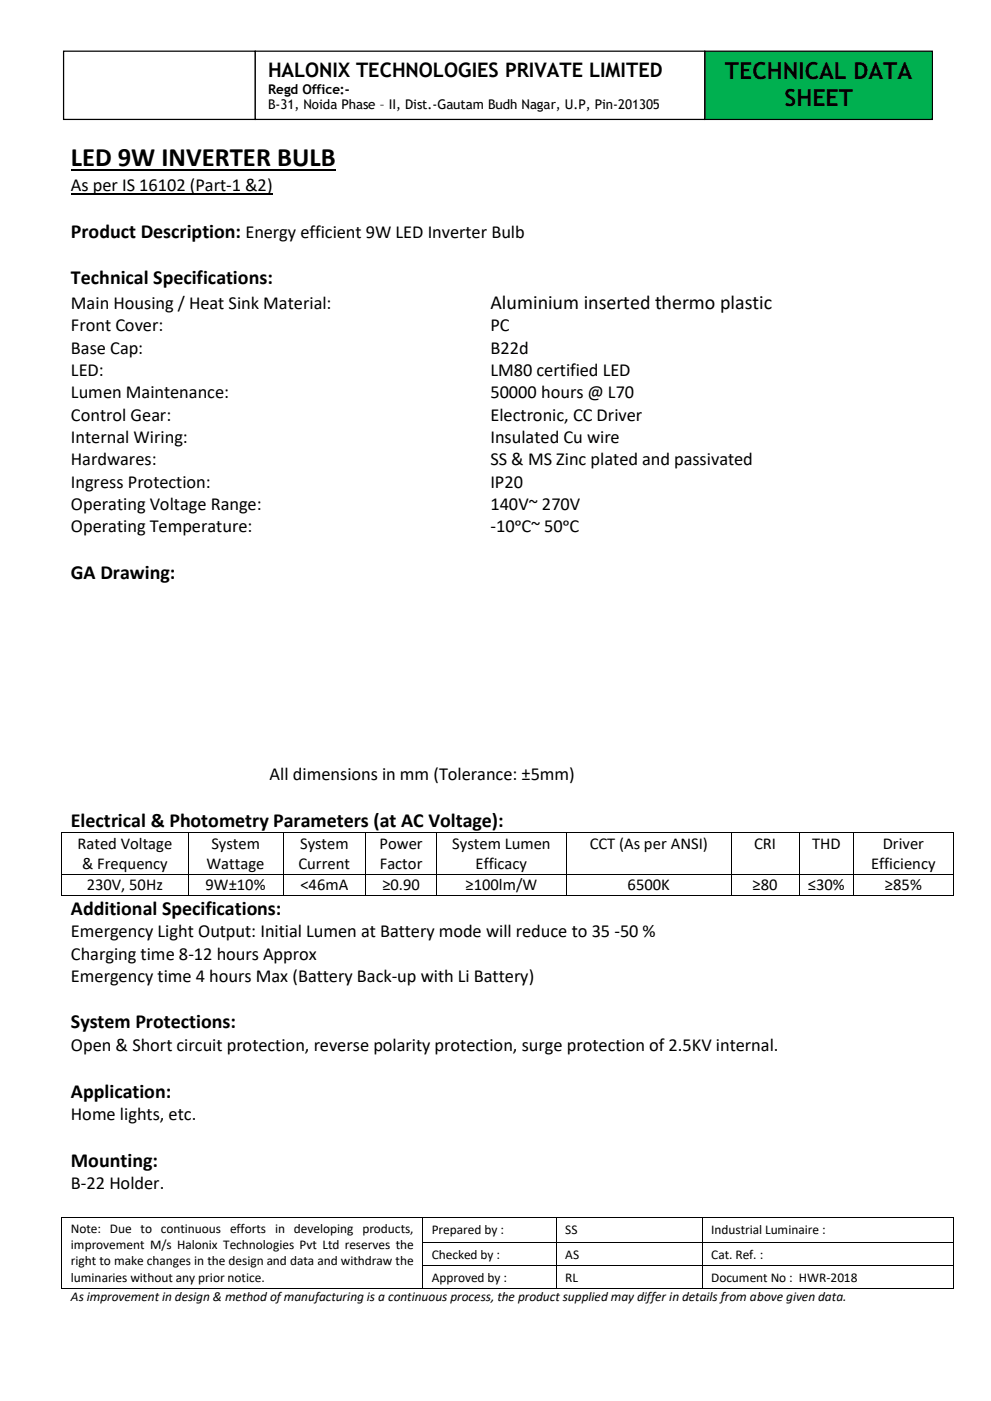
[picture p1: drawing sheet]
<svg xmlns="http://www.w3.org/2000/svg" width="210mm" height="297mm" viewBox="0 0 210 297" stroke-linecap="round" stroke-linejoin="round" font-family="sans-serif">
<defs><g id="words">
<text font-size="5.6" x="15" y="35.3">LED 9W INVERTER BULB</text>
<g font-size="5">
<text x="153.7" y="16.7">TECHNICAL DATA</text>
<text x="166.3" y="22.4">SHEET</text>
</g>
<g font-size="4.2">
<text x="56.8" y="16.3">HALONIX TECHNOLOGIES PRIVATE LIMITED</text>
<text x="15" y="50.3">Product Description: Energy efficient 9W LED Inverter Bulb</text>
<text x="15" y="60.2">Technical Specifications:</text>
<text x="103.9" y="65.4">Aluminium inserted thermo plastic</text>
<text x="15" y="122.7">GA Drawing:</text>
<text x="15" y="175.2">Electrical &amp; Photometry Parameters (at AC Voltage):</text>
<text x="15" y="193.9">Additional Specifications:</text>
<text x="15" y="218">System Protections:</text>
<text x="15" y="232.6">Application:</text>
<text x="15" y="247.3">Mounting:</text>
</g>
<g font-size="3.9">
<text x="15" y="40.5">As per IS 16102 (Part-1 &amp;2)</text>
<text x="15" y="65.4">Main Housing / Heat Sink Material:</text>
<text x="15" y="70.2">Front Cover:</text>
<text x="103.9" y="70.2">PC</text>
<text x="15" y="74.9">Base Cap:</text>
<text x="103.9" y="74.9">B22d</text>
<text x="15" y="79.7">LED:</text>
<text x="103.9" y="79.7">LM80 certified LED</text>
<text x="15" y="84.4">Lumen Maintenance:</text>
<text x="15" y="89.2">Control Gear:</text>
<text x="103.9" y="84.4">50000 hours @ L70</text>
<text x="103.9" y="89.2">Electronic, CC Driver</text>
<text x="15" y="93.9">Internal Wiring:</text>
<text x="103.9" y="93.9">Insulated Cu wire</text>
<text x="15" y="98.6">Hardwares:</text>
<text x="103.9" y="98.6">SS &amp; MS Zinc plated and passivated</text>
<text x="15" y="103.4">Ingress Protection:</text>
<text x="103.9" y="103.4">IP20</text>
<text x="15" y="108.1">Operating Voltage Range:</text>
<text x="15" y="112.8">Operating Temperature:</text>
<text x="103.9" y="108.1">140V~ 270V</text>
<text x="103.9" y="112.8">-10ᵒC~ 50ᵒC</text>
<text x="57.2" y="165.4">All dimensions in mm (Tolerance: ±5mm)</text>
<text x="15" y="198.7">Emergency Light Output: Initial Lumen at Battery mode will reduce to 35 -50 %</text>
<text x="15" y="203.4">Charging time 8-12 hours Approx</text>
<text x="15" y="208.1">Emergency time 4 hours Max (Battery Back-up with Li Battery)</text>
<text x="15" y="222.7">Open &amp; Short circuit protection, reverse polarity protection, surge protection of 2.5KV internal.</text>
<text x="15" y="237.4">Home lights, etc.</text>
<text x="15" y="252">B-22 Holder.</text>
</g>
<g font-size="3.5">
<text x="16.4" y="179.9">Rated Voltage</text>
<text x="44.8" y="179.9">System</text>
<text x="63.6" y="179.9">System</text>
<text x="80.5" y="179.9">Power</text>
<text x="95.9" y="179.9">System Lumen</text>
<text x="125" y="179.9">CCT (As per ANSI)</text>
<text x="159.8" y="179.9">CRI</text>
<text x="172.1" y="179.9">THD</text>
<text x="187.1" y="179.9">Driver</text>
<text x="17.4" y="184.2">&amp; Frequency</text>
<text x="43.8" y="184.2">Wattage</text>
<text x="63.3" y="184.2">Current</text>
<text x="80.5" y="184.2">Factor</text>
<text x="100.8" y="184.2">Efficacy</text>
<text x="184.7" y="184.2">Efficiency</text>
<text x="18.4" y="188.7">230V, 50Hz</text>
<text x="43.6" y="188.7">9W±10%</text>
<text x="63.7" y="188.7">&lt;46mA</text>
<text x="81" y="188.7">≥0.90</text>
<text x="98.7" y="188.7">≥100lm/W</text>
<text x="133" y="188.7">6500K</text>
<text x="159.5" y="188.7">≥80</text>
<text x="171.2" y="188.7">≤30%</text>
<text x="187.6" y="188.7">≥85%</text>
</g>
<g font-size="2.8">
<text x="56.8" y="19.9">Regd Office:-</text>
<text x="56.8" y="23.2">B-31, Noida Phase – II, Dist.-Gautam Budh Nagar, U.P, Pin-201305</text>
<text x="15" y="261.3">Note: Due to continuous efforts in developing products,</text>
<text x="91.5" y="261.6">Prepared by :</text>
<text x="119.8" y="261.6">SS</text>
<text x="150.7" y="261.6">Industrial Luminaire :</text>
<text x="15" y="264.7">improvement M/s Halonix Technologies Pvt Ltd reserves the</text>
<text x="15" y="268.2">right to make changes in the design and data and withdraw the</text>
<text x="91.5" y="266.8">Checked by :</text>
<text x="119.8" y="266.8">AS</text>
<text x="150.7" y="266.8">Cat. Ref. :</text>
<text x="15" y="271.6">luminaries without any prior notice.</text>
<text x="15" y="275.8">As improvement in design &amp; method of manufacturing is a continuous process, the product supplied may differ in details from above given data.</text>
<text x="91.5" y="271.6">Approved by :</text>
<text x="119.8" y="271.6">RL</text>
<text x="150.7" y="271.6">Document No : HWR-2018</text>
</g>
</g></defs>
<path d="M15 36.1h56.2" fill="none" stroke="#000" stroke-width=".38"/>
<path d="M15 41h42.7" fill="none" stroke="#000" stroke-width=".25"/>
<g fill="#000">
<path d="M13 176.4h.2v.2h-.2z" fill-rule="evenodd"/>
<path d="M13 176.4h.2v.2h-.2z" fill-rule="evenodd"/>
<path d="M39.8 176.4h.2v.2h-.2z" fill-rule="evenodd"/>
<path d="M60 176.4h.1v.2h-.1z" fill-rule="evenodd"/>
<path d="M77.5 176.4h.2v.2h-.2z" fill-rule="evenodd"/>
<path d="M92.5 176.4h.1v.2h-.1z" fill-rule="evenodd"/>
<path d="M120 176.4h.2v.2h-.2z" fill-rule="evenodd"/>
<path d="M155 176.4h.2v.2h-.2z" fill-rule="evenodd"/>
<path d="M169.3 176.4h.2v.2h-.2z" fill-rule="evenodd"/>
<path d="M180.9 176.4h.2v.2h-.2z" fill-rule="evenodd"/>
<path d="M201.9 176.4h.2v.2h-.2z" fill-rule="evenodd"/>
<path d="M201.9 176.4h.2v.2h-.2z" fill-rule="evenodd"/>
<path d="M13 185.2h.2v.2h-.2z" fill-rule="evenodd"/>
<path d="M13 189.7h.2v.1h-.2z" fill-rule="evenodd"/>
<path d="M13 189.7h.2v.1h-.2z" fill-rule="evenodd"/>
<path d="M39.8 185.2h.2v.2h-.2z" fill-rule="evenodd"/>
<path d="M39.8 189.7h.2v.1h-.2z" fill-rule="evenodd"/>
<path d="M60 185.2h.1v.2h-.1z" fill-rule="evenodd"/>
<path d="M60 189.7h.1v.1h-.1z" fill-rule="evenodd"/>
<path d="M77.5 185.2h.2v.2h-.2z" fill-rule="evenodd"/>
<path d="M77.5 189.7h.2v.1h-.2z" fill-rule="evenodd"/>
<path d="M92.5 185.2h.1v.2h-.1z" fill-rule="evenodd"/>
<path d="M92.5 189.7h.1v.1h-.1z" fill-rule="evenodd"/>
<path d="M120 185.2h.2v.2h-.2z" fill-rule="evenodd"/>
<path d="M120 189.7h.2v.1h-.2z" fill-rule="evenodd"/>
<path d="M155 185.2h.2v.2h-.2z" fill-rule="evenodd"/>
<path d="M155 189.7h.2v.1h-.2z" fill-rule="evenodd"/>
<path d="M169.3 185.2h.2v.2h-.2z" fill-rule="evenodd"/>
<path d="M169.3 189.7h.2v.1h-.2z" fill-rule="evenodd"/>
<path d="M180.9 185.2h.2v.2h-.2z" fill-rule="evenodd"/>
<path d="M180.9 189.7h.2v.1h-.2z" fill-rule="evenodd"/>
<path d="M201.9 185.2h.2v.2h-.2z" fill-rule="evenodd"/>
<path d="M201.9 189.7h.2v.1h-.2z" fill-rule="evenodd"/>
<path d="M201.9 189.7h.2v.1h-.2z" fill-rule="evenodd"/>
<path d="M13 257.9h.2v.2h-.2z" fill-rule="evenodd"/>
<path d="M13 257.9h.2v.2h-.2z" fill-rule="evenodd"/>
<path d="M89.6 257.9h.1v.2h-.1z" fill-rule="evenodd"/>
<path d="M117.9 257.9h.2v.2h-.2z" fill-rule="evenodd"/>
<path d="M148.8 257.9h.1v.2h-.1z" fill-rule="evenodd"/>
<path d="M201.9 257.9h.2v.2h-.2z" fill-rule="evenodd"/>
<path d="M201.9 257.9h.2v.2h-.2z" fill-rule="evenodd"/>
<path d="M13 263.3h.2v.1h-.2z" fill-rule="evenodd"/>
<path d="M13 268.2h.2v.2h-.2z" fill-rule="evenodd"/>
<path d="M13 273h.2v.1h-.2z" fill-rule="evenodd"/>
<path d="M13 273h.2v.1h-.2z" fill-rule="evenodd"/>
<path d="M89.6 263.3h.1v.1h-.1z" fill-rule="evenodd"/>
<path d="M89.6 268.2h.1v.2h-.1z" fill-rule="evenodd"/>
<path d="M89.6 273h.1v.1h-.1z" fill-rule="evenodd"/>
<path d="M117.9 263.3h.2v.1h-.2z" fill-rule="evenodd"/>
<path d="M117.9 268.2h.2v.2h-.2z" fill-rule="evenodd"/>
<path d="M117.9 273h.2v.1h-.2z" fill-rule="evenodd"/>
<path d="M148.8 263.3h.1v.1h-.1z" fill-rule="evenodd"/>
<path d="M148.8 268.2h.1v.2h-.1z" fill-rule="evenodd"/>
<path d="M148.8 273h.1v.1h-.1z" fill-rule="evenodd"/>
<path d="M201.9 263.3h.2v.1h-.2z" fill-rule="evenodd"/>
<path d="M201.9 268.2h.2v.2h-.2z" fill-rule="evenodd"/>
<path d="M201.9 273h.2v.1h-.2z" fill-rule="evenodd"/>
<path d="M201.9 273h.2v.1h-.2z" fill-rule="evenodd"/>
</g>
<g fill="none" stroke="#000" stroke-width=".21">
<path d="M13.1 176.6v8.6M13.2 176.5h26.6M39.9 176.6v8.6M40 176.5h20M60 176.6v8.6M60.1 176.5h17.4M77.6 176.6v8.6M77.7 176.5h14.8M92.6 176.6v8.6M92.6 176.5h27.4M120.1 176.6v8.6M120.2 176.5h34.8"/>
<path d="M155.1 176.6v8.6M155.2 176.5h14.1M169.4 176.6v8.6M169.5 176.5h11.4M181 176.6v8.6M181.1 176.5h20.8M202 176.6v8.6M13.1 185.4v4.3M13.2 185.3h26.6M13.2 189.8h26.6M39.9 185.4v4.3M40 185.3h20"/>
<path d="M40 189.8h20M60 185.4v4.3M60.1 185.3h17.4M60.1 189.8h17.4M77.6 185.4v4.3M77.7 185.3h14.8M77.7 189.8h14.8M92.6 185.4v4.3M92.6 185.3h27.4M92.6 189.8h27.4M120.1 185.4v4.3M120.2 185.3h34.8"/>
<path d="M120.2 189.8h34.8M155.1 185.4v4.3M155.2 185.3h14.1M155.2 189.8h14.1M169.4 185.4v4.3M169.5 185.3h11.4M169.5 189.8h11.4M181 185.4v4.3M181.1 185.3h20.8M181.1 189.8h20.8M202 185.4v4.3M13.1 258.1v5.2"/>
<path d="M13.2 258h76.4M89.6 258.1v5.2M89.7 258h28.2M118 258.1v5.2M118.1 258h30.7M148.8 258.1v5.2M148.9 258h53M202 258.1v5.2M13.1 263.4v4.8M13.1 268.4v4.6M13.2 273h76.4M89.6 263.4v4.8"/>
<path d="M89.6 268.4v4.6M89.7 263.3h28.2M89.7 268.3h28.2M89.7 273h28.2M118 263.4v4.8M118 268.4v4.6M118.1 263.3h30.7M118.1 268.3h30.7M118.1 273h30.7M148.8 263.4v4.8M148.8 268.4v4.6M148.9 263.3h53"/>
<path d="M148.9 268.3h53M148.9 273h53M202 263.4v4.8M202 268.4v4.6"/>
</g>
<path d="M149.4 10.8h48.2v14.5h-48.2z" fill-rule="evenodd" fill="#00b050"/>
<path d="M149.4 10.8h48.2v14.5h-48.2z" fill="none" stroke="#000" stroke-width=".26"/>
<path d="M13.5 10.8h40.6v14.5h-40.6z" fill-rule="evenodd" fill="#fff"/>
<path d="M13.5 10.8h40.6v14.5h-40.6z" fill="none" stroke="#000" stroke-width=".26"/>
<path d="M54.1 10.8h95.3v14.5h-95.3z" fill-rule="evenodd" fill="#fff"/>
<path d="M54.1 10.8h95.3v14.5h-95.3z" fill="none" stroke="#000" stroke-width=".26"/>
<use href="#words"/>
</svg>
